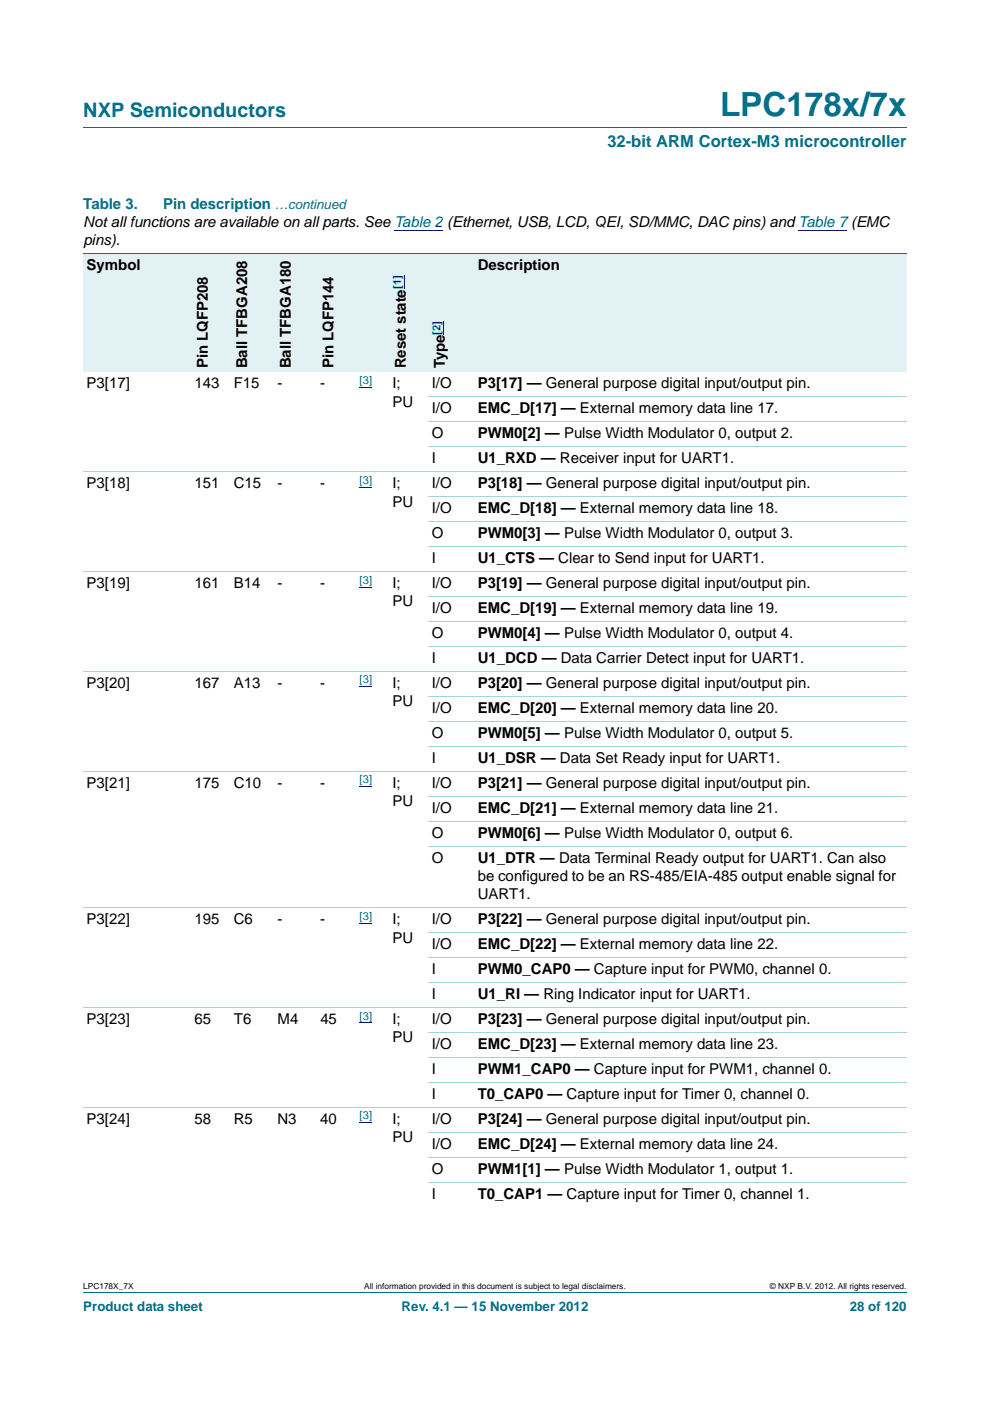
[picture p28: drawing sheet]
<svg xmlns="http://www.w3.org/2000/svg" width="210mm" height="297mm" viewBox="0 0 210 297" stroke-linecap="round" stroke-linejoin="round" font-family="sans-serif">
<defs><g id="words">
<text font-size="7" fill="#00718a" x="152.7" y="24.6">LPC178x/7x</text>
<text font-size="4.2" fill="#00718a" x="17.7" y="24.9">NXP Semiconductors</text>
<text font-size="3.5" fill="#00718a" x="128.8" y="31.1">32-bit ARM Cortex-M3 microcontroller</text>
<g font-size="3.2" fill="#00718a">
<text x="17.7" y="44.3">Table 3.</text>
<text x="34.6" y="44.3">Pin description</text>
</g>
<g font-size="3.2">
<text x="17.7" y="48.2">Not all functions are available on all parts. See Table 2 (Ethernet, USB, LCD, QEI, SD/MMC, DAC pins) and Table 7(EMC</text>
<text x="17.7" y="52">pins).</text>
<text x="18.4" y="57.3">Symbol</text>
<text x="101.3" y="57.3">Description</text>
<text x="18.4" y="82.4">P3[17]</text>
<text x="41.2" y="82.4">143</text>
<text x="44.1" y="78.1" transform="rotate(-90 44.1 78.1)">Pin LQFP208</text>
<text x="49.6" y="82.4">F15</text>
<text x="52.4" y="78.1" transform="rotate(-90 52.4 78.1)">Ball TFBGA208</text>
<text x="58.9" y="82.4">-</text>
<text x="61.7" y="78.1" transform="rotate(-90 61.7 78.1)">Ball TFBGA180</text>
<text x="67.9" y="82.4">-</text>
<text x="70.8" y="78.1" transform="rotate(-90 70.8 78.1)">Pin LQFP144</text>
<text x="83.2" y="82.4">I;</text>
<text x="86" y="78.1" transform="rotate(-90 86 78.1)">Reset state</text>
<text x="91.6" y="82.4">I/O</text>
<text x="94.4" y="78.1" transform="rotate(-90 94.4 78.1)">Type</text>
<text x="101.3" y="82.4">P3[17] — General purpose digital input/output pin.</text>
<text x="83.2" y="86.3">PU</text>
<text x="91.6" y="87.7">I/O</text>
<text x="101.3" y="87.7">EMC_D[17] — External memory data line 17.</text>
<text x="91.6" y="92.9">O</text>
<text x="101.3" y="92.9">PWM0[2] — Pulse Width Modulator 0, output 2.</text>
<text x="91.6" y="98.2">I</text>
<text x="101.3" y="98.2">U1_RXD — Receiver input for UART1.</text>
<text x="18.4" y="103.5">P3[18]</text>
<text x="41.2" y="103.5">151</text>
<text x="49.6" y="103.5">C15</text>
<text x="58.9" y="103.5">-</text>
<text x="67.9" y="103.5">-</text>
<text x="83.2" y="103.5">I;</text>
<text x="83.2" y="107.4">PU</text>
<text x="91.6" y="103.5">I/O</text>
<text x="101.3" y="103.5">P3[18] — General purpose digital input/output pin.</text>
<text x="91.6" y="108.8">I/O</text>
<text x="101.3" y="108.8">EMC_D[18] — External memory data line 18.</text>
<text x="91.6" y="114.1">O</text>
<text x="91.6" y="119.4">I</text>
<text x="101.3" y="114.1">PWM0[3] — Pulse Width Modulator 0, output 3.</text>
<text x="101.3" y="119.4">U1_CTS — Clear to Send input for UART1.</text>
<text x="18.4" y="124.7">P3[19]</text>
<text x="41.2" y="124.7">161</text>
<text x="49.6" y="124.7">B14</text>
<text x="58.9" y="124.7">-</text>
<text x="67.9" y="124.7">-</text>
<text x="83.2" y="124.7">I;</text>
<text x="91.6" y="124.7">I/O</text>
<text x="101.3" y="124.7">P3[19] — General purpose digital input/output pin.</text>
<text x="83.2" y="128.6">PU</text>
<text x="91.6" y="130">I/O</text>
<text x="101.3" y="130">EMC_D[19] — External memory data line 19.</text>
<text x="91.6" y="135.3">O</text>
<text x="101.3" y="135.3">PWM0[4] — Pulse Width Modulator 0, output 4.</text>
<text x="91.6" y="140.6">I</text>
<text x="101.3" y="140.6">U1_DCD — Data Carrier Detect input for UART1.</text>
<text x="18.4" y="145.9">P3[20]</text>
<text x="41.3" y="145.9">167</text>
<text x="49.6" y="145.9">A13</text>
<text x="58.9" y="145.9">-</text>
<text x="67.9" y="145.9">-</text>
<text x="83.2" y="145.9">I;</text>
<text x="83.2" y="149.8">PU</text>
<text x="91.6" y="145.9">I/O</text>
<text x="101.3" y="145.9">P3[20] — General purpose digital input/output pin.</text>
<text x="91.6" y="151.2">I/O</text>
<text x="101.3" y="151.2">EMC_D[20] — External memory data line 20.</text>
<text x="91.6" y="156.5">O</text>
<text x="91.6" y="161.8">I</text>
<text x="101.3" y="156.5">PWM0[5] — Pulse Width Modulator 0, output 5.</text>
<text x="101.3" y="161.8">U1_DSR — Data Set Ready input for UART1.</text>
<text x="18.4" y="167">P3[21]</text>
<text x="41.2" y="167">175</text>
<text x="49.6" y="167">C10</text>
<text x="58.9" y="167">-</text>
<text x="67.9" y="167">-</text>
<text x="83.2" y="167">I;</text>
<text x="91.6" y="167">I/O</text>
<text x="101.3" y="167">P3[21] — General purpose digital input/output pin.</text>
<text x="83.2" y="170.9">PU</text>
<text x="91.6" y="172.3">I/O</text>
<text x="101.3" y="172.3">EMC_D[21] — External memory data line 21.</text>
<text x="91.6" y="177.6">O</text>
<text x="101.3" y="177.6">PWM0[6] — Pulse Width Modulator 0, output 6.</text>
<text x="91.6" y="182.9">O</text>
<text x="101.3" y="182.9">U1_DTR — Data Terminal Ready output for UART1. Can also</text>
<text x="101.3" y="186.8">be configured to be an RS-485/EIA-485 output enable signal for</text>
<text x="101.3" y="190.7">UART1.</text>
<text x="18.4" y="196">P3[22]</text>
<text x="41.2" y="196">195</text>
<text x="49.6" y="196">C6</text>
<text x="58.9" y="196">-</text>
<text x="67.9" y="196">-</text>
<text x="83.2" y="196">I;</text>
<text x="91.6" y="196">I/O</text>
<text x="101.3" y="196">P3[22] — General purpose digital input/output pin.</text>
<text x="83.2" y="199.9">PU</text>
<text x="91.6" y="201.3">I/O</text>
<text x="101.3" y="201.3">EMC_D[22] — External memory data line 22.</text>
<text x="91.6" y="206.5">I</text>
<text x="101.3" y="206.5">PWM0_CAP0 — Capture input for PWM0, channel 0.</text>
<text x="91.6" y="211.8">I</text>
<text x="101.3" y="211.8">U1_RI — Ring Indicator input for UART1.</text>
<text x="18.4" y="217.1">P3[23]</text>
<text x="41.3" y="217.1">65</text>
<text x="49.6" y="217.1">T6</text>
<text x="58.9" y="217.1">M4</text>
<text x="67.9" y="217.1">45</text>
<text x="83.2" y="217.1">I;</text>
<text x="83.2" y="221">PU</text>
<text x="91.6" y="217.1">I/O</text>
<text x="101.3" y="217.1">P3[23] — General purpose digital input/output pin.</text>
<text x="91.6" y="222.4">I/O</text>
<text x="91.6" y="227.7">I</text>
<text x="101.3" y="222.4">EMC_D[23] — External memory data line 23.</text>
<text x="101.3" y="227.7">PWM1_CAP0 — Capture input for PWM1, channel 0.</text>
<text x="91.6" y="233">I</text>
<text x="101.3" y="233">T0_CAP0 — Capture input for Timer 0, channel 0.</text>
<text x="18.4" y="238.3">P3[24]</text>
<text x="41.3" y="238.3">58</text>
<text x="49.6" y="238.3">R5</text>
<text x="58.9" y="238.3">N3</text>
<text x="67.9" y="238.3">40</text>
<text x="83.2" y="238.3">I;</text>
<text x="91.6" y="238.3">I/O</text>
<text x="101.3" y="238.3">P3[24] — General purpose digital input/output pin.</text>
<text x="83.2" y="242.2">PU</text>
<text x="91.6" y="243.6">I/O</text>
<text x="101.3" y="243.6">EMC_D[24] — External memory data line 24.</text>
<text x="91.6" y="248.9">O</text>
<text x="101.3" y="248.9">PWM1[1] — Pulse Width Modulator 1, output 1.</text>
<text x="91.6" y="254.2">I</text>
<text x="101.3" y="254.2">T0_CAP1 — Capture input for Timer 0, channel 1.</text>
</g>
<g font-size="2.8" fill="#00718a">
<text x="58.3" y="44.3">…continued</text>
<text x="17.7" y="277.9">Product data sheet</text>
<text x="85.2" y="277.9">Rev. 4.1 — 15 November 2012</text>
<text x="180.2" y="277.9">28 of 120</text>
</g>
<g font-size="2.4" fill="#00f">
<text x="85.1" y="61.3" transform="rotate(-90 85.1 61.3)">[1]</text>
<text x="93.4" y="71" transform="rotate(-90 93.4 71)">[2]</text>
<text x="76.3" y="81.4">[3]</text>
<text x="76.3" y="102.6">[3]</text>
<text x="76.3" y="123.7">[3]</text>
<text x="76.3" y="144.9">[3]</text>
<text x="76.3" y="166.1">[3]</text>
<text x="76.3" y="195">[3]</text>
<text x="76.3" y="216.2">[3]</text>
<text x="76.3" y="237.3">[3]</text>
</g>
<g font-size="1.8">
<text x="17.7" y="273.3">LPC178X_7X</text>
<text x="77.2" y="273.3">All information provided in this document is subject to legal disclaimers.</text>
<text x="163.3" y="273.3">© NXP B.V. 2012. All rights reserved.</text>
</g>
</g></defs>
<path d="M17.7 27h174.6M17.7 273.9h174.6" fill="none" stroke="#00718a" stroke-width=".21"/>
<path d="M83.7 48.9h10.3M169.4 48.9h10.2M76.3 82.1h2.6M76.3 103.3h2.6M76.3 124.5h2.6M76.3 145.6h2.6M76.3 166.8h2.6M76.3 195.7h2.6M76.3 216.9h2.6M76.3 238.1h2.6" fill="none" stroke="#00f" stroke-width=".21"/>
<g fill="#e2f1f4">
<path d="M17.7 53.8h22.8v25h-22.8z"/>
<path d="M40.5 53.8h8.4v25h-8.4z"/>
<path d="M48.9 53.8h9.2v25h-9.2z"/>
<path d="M58.1 53.8h9.1v25h-9.1z"/>
<path d="M67.2 53.8h8.4v25h-8.4z"/>
<path d="M75.6 53.8h15.3v25h-15.3z"/>
</g>
<path d="M85.8 58.4v2.9" fill="none" stroke="#00f" stroke-width=".21"/>
<path d="M90.9 53.8h9.7v25h-9.7z" fill="#e2f1f4"/>
<path d="M94.1 68.1v2.9" fill="none" stroke="#00f" stroke-width=".21"/>
<path d="M100.6 53.8h91.7v25h-91.7z" fill="#e2f1f4"/>
<path d="M17.7 53.8h174.6" fill="none" stroke="#00718a" stroke-width=".21"/>
<g fill="none" stroke="#a5d5dc" stroke-width=".21">
<path d="M90.9 84.1h101.4M90.9 89.4h101.4M90.9 94.7h101.4M17.7 100h174.6M90.9 105.3h101.4M90.9 110.6h101.4M90.9 115.9h101.4M17.7 121.2h174.6M90.9 126.5h101.4M90.9 131.8h101.4M90.9 137.1h101.4M17.7 142.3h174.6"/>
<path d="M90.9 147.6h101.4M90.9 152.9h101.4M90.9 158.2h101.4M17.7 163.5h174.6M90.9 168.8h101.4M90.9 174.1h101.4M90.9 179.4h101.4M17.7 192.4h174.6M90.9 197.7h101.4M17.7 213.6h174.6M90.9 203h101.4M90.9 208.3h101.4"/>
<path d="M90.9 218.9h101.4M17.7 234.8h174.6M90.9 224.2h101.4M90.9 229.5h101.4M90.9 240.1h101.4M90.9 245.4h101.4M90.9 250.7h101.4"/>
</g>
<use href="#words"/>
</svg>
